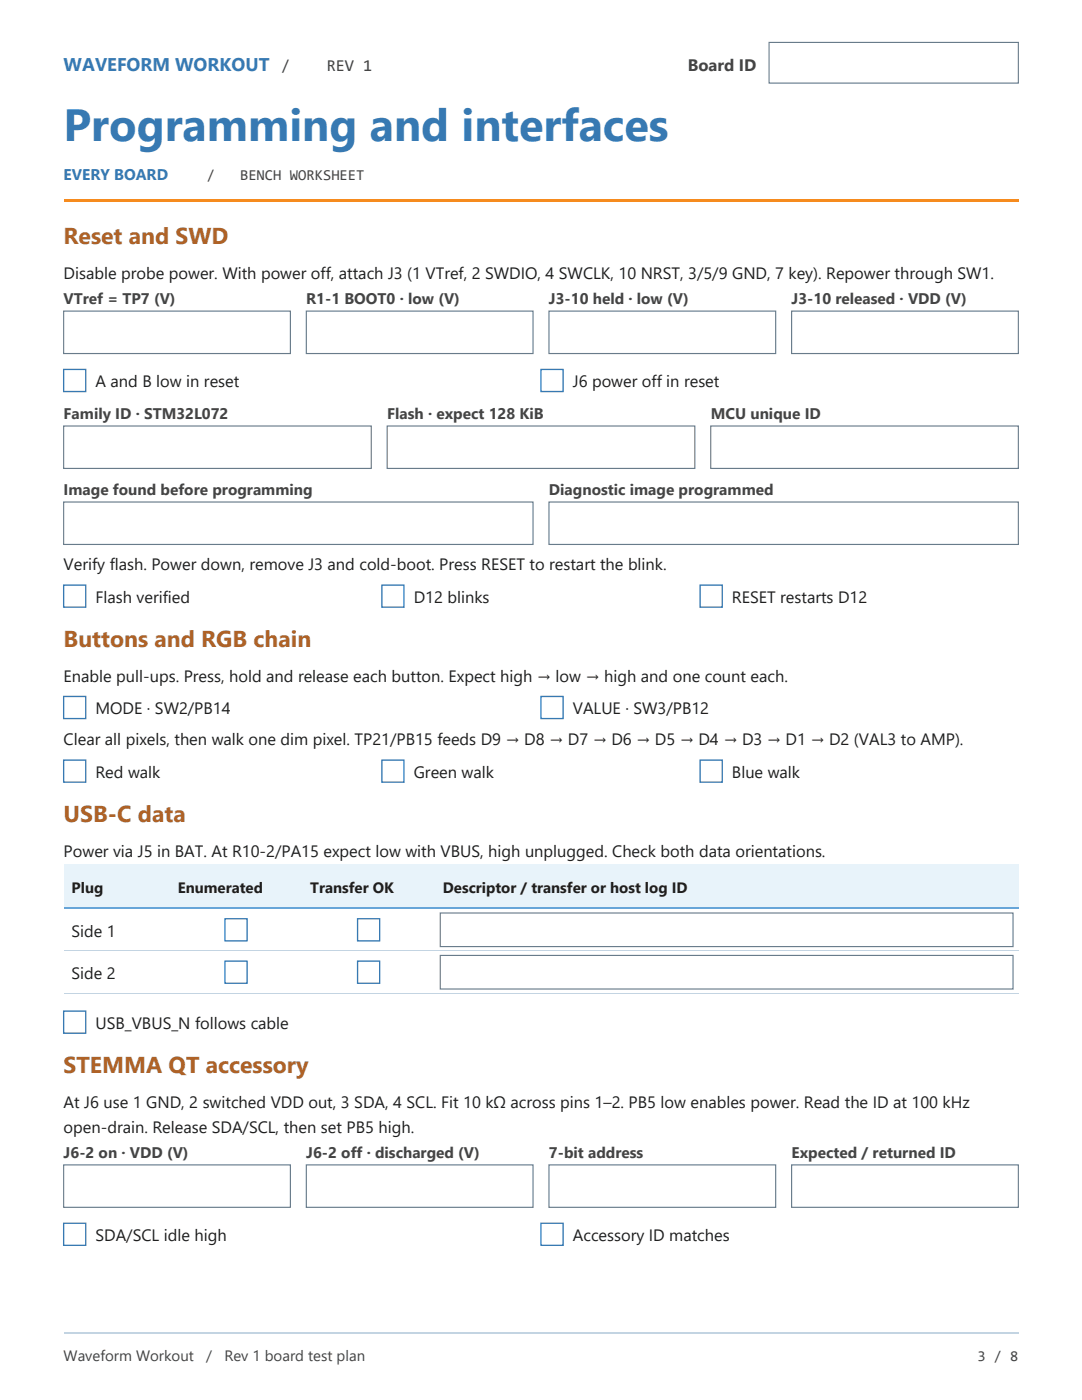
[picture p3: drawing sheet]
<svg xmlns="http://www.w3.org/2000/svg" width="216mm" height="279mm" viewBox="0 0 216 279" stroke-linecap="round" stroke-linejoin="round" font-family="sans-serif">
<defs><g id="words">
<text font-size="9" fill="#3779b2" x="12.7" y="28.2">Programming and interfaces</text>
<g font-size="4.6" fill="#ae6227">
<text x="12.7" y="48.7">Reset and SWD</text>
<text x="12.7" y="129.1">Buttons and RGB chain</text>
<text x="12.7" y="164">USB-C data</text>
<text x="12.7" y="214.1">STEMMA QT accessory</text>
</g>
<text font-size="3.7" fill="#3779b2" x="12.7" y="14.1">WAVEFORM WORKOUT /</text>
<g font-size="3.3" fill="#444">
<text x="65.2" y="14.1">REV 1</text>
<text x="137.2" y="14.1">Board ID</text>
</g>
<g font-size="3.3" fill="#1e1e1e">
<text x="12.7" y="55.6">Disable probe power. With power off, attach J3 (1 VTref, 2 SWDIO, 4 SWCLK, 10 NRST, 3/5/9 GND, 7 key). Repower through SW1.</text>
<text x="19" y="77.3">A and B low in reset</text>
<text x="114.3" y="77.3">J6 power off in reset</text>
<text x="12.7" y="113.8">Verify flash. Power down, remove J3 and cold-boot. Press RESET to restart the blink.</text>
<text x="19" y="120.4">Flash verified</text>
<text x="82.5" y="120.4">D12 blinks</text>
<text x="146" y="120.4">RESET restarts D12</text>
<text x="12.7" y="136.1">Enable pull-ups. Press, hold and release each button. Expect high → low → high and one count each.</text>
<text x="19" y="142.6">MODE · SW2/PB14</text>
<text x="114.3" y="142.6">VALUE · SW3/PB12</text>
<text x="12.7" y="148.8">Clear all pixels, then walk one dim pixel. TP21/PB15 feeds D9 → D8 → D7 → D6 → D5 → D4 → D3 → D1 → D2 (VAL3 to AMP).</text>
<text x="19" y="155.3">Red walk</text>
<text x="82.5" y="155.3">Green walk</text>
<text x="146" y="155.3">Blue walk</text>
<text x="12.7" y="171">Power via J5 in BAT. At R10-2/PA15 expect low with VBUS, high unplugged. Check both data orientations.</text>
<text x="14.3" y="187">Side 1</text>
<text x="14.3" y="195.4">Side 2</text>
<text x="19" y="205.4">USB_VBUS_N follows cable</text>
<text x="12.7" y="221.1">At J6 use 1 GND, 2 switched VDD out, 3 SDA, 4 SCL. Fit 10 kΩ across pins 1–2. PB5 low enables power. Read the ID at 100 kHz</text>
<text x="12.7" y="226">open-drain. Release SDA/SCL, then set PB5 high.</text>
<text x="19" y="247.7">SDA/SCL idle high</text>
<text x="114.3" y="247.7">Accessory ID matches</text>
</g>
<text font-size="3.1" fill="#3779b2" x="12.7" y="36">EVERY BOARD</text>
<g font-size="3.1" fill="#444">
<text x="12.7" y="60.7">VTref = TP7 (V)</text>
<text x="61.1" y="60.7">R1-1 BOOT0 · low (V)</text>
<text x="109.5" y="60.7">J3-10 held · low (V)</text>
<text x="158" y="60.7">J3-10 released · VDD (V)</text>
<text x="12.7" y="83.6">Family ID · STM32L072</text>
<text x="77.3" y="83.6">Flash · expect 128 KiB</text>
<text x="141.8" y="83.6">MCU unique ID</text>
<text x="12.7" y="98.8">Image found before programming</text>
<text x="109.5" y="98.8">Diagnostic image programmed</text>
<text x="12.7" y="231.1">J6-2 on · VDD (V)</text>
<text x="61.1" y="231.1">J6-2 off · discharged (V)</text>
<text x="109.5" y="231.1">7-bit address</text>
<text x="158" y="231.1">Expected / returned ID</text>
</g>
<g font-size="3" fill="#444">
<text x="41.3" y="36">/</text>
<text x="47.9" y="36">BENCH WORKSHEET</text>
<text x="12.7" y="271.6">Waveform Workout</text>
<text x="41.2" y="271.6">/</text>
<text x="44.8" y="271.6">Rev 1 board test plan</text>
<text x="195.1" y="271.6">3 / 8</text>
</g>
<g font-size="3" fill="#1e1e1e">
<text x="14.3" y="178.2">Plug</text>
<text x="35.5" y="178.2">Enumerated</text>
<text x="61.9" y="178.2">Transfer OK</text>
<text x="88.4" y="178.2">Descriptor / transfer or host log ID</text>
</g>
</g></defs>
<path d="M153.5 8.5h49.7v8.1h-49.7z" fill-rule="evenodd" fill="#fff" stroke="#687b8a" stroke-width=".23"/>
<path d="M12.7 39.9h190.5v.4h-190.5z" fill-rule="evenodd" fill="#f68b1e"/>
<g fill="#fff" stroke="#687b8a" stroke-width=".23">
<path d="M12.7 62.1h45.2v8.5h-45.2z" fill-rule="evenodd"/>
<path d="M61.1 62.1h45.3v8.5h-45.3z" fill-rule="evenodd"/>
<path d="M109.5 62.1h45.3v8.5h-45.3z" fill-rule="evenodd"/>
<path d="M158 62.1h45.2v8.5h-45.2z" fill-rule="evenodd"/>
<path d="M12.7 85h61.4v8.5h-61.4z" fill-rule="evenodd"/>
<path d="M77.3 85h61.3v8.5h-61.3z" fill-rule="evenodd"/>
<path d="M141.8 85h61.4v8.5h-61.4z" fill-rule="evenodd"/>
<path d="M12.7 100.2h93.7v8.5h-93.7z" fill-rule="evenodd"/>
<path d="M109.5 100.2h93.7v8.5h-93.7z" fill-rule="evenodd"/>
</g>
<g fill="#fff" stroke="#3779b2" stroke-width=".26">
<path d="M12.7 73.7h4.4v4.4h-4.4z" fill-rule="evenodd"/>
<path d="M107.9 73.7h4.5v4.4h-4.5z" fill-rule="evenodd"/>
<path d="M12.7 116.8h4.4v4.4h-4.4z" fill-rule="evenodd"/>
<path d="M76.2 116.8h4.4v4.4h-4.4z" fill-rule="evenodd"/>
<path d="M139.7 116.8h4.4v4.4h-4.4z" fill-rule="evenodd"/>
<path d="M12.7 139h4.4v4.4h-4.4z" fill-rule="evenodd"/>
<path d="M107.9 139h4.5v4.4h-4.5z" fill-rule="evenodd"/>
<path d="M12.7 151.7h4.4v4.4h-4.4z" fill-rule="evenodd"/>
<path d="M76.2 151.7h4.4v4.4h-4.4z" fill-rule="evenodd"/>
<path d="M139.7 151.7h4.4v4.4h-4.4z" fill-rule="evenodd"/>
</g>
<path d="M12.7 172.5h190.5v8.8h-190.5z" fill-rule="evenodd" fill="#e8f3fa"/>
<path d="M12.7 181.2h190.5" fill="none" stroke="#66a5d9" stroke-width=".25"/>
<g fill="#fff" stroke="#3779b2" stroke-width=".26">
<path d="M44.9 183.4h4.4v4.4h-4.4z" fill-rule="evenodd"/>
<path d="M71.3 183.4h4.5v4.4h-4.5z" fill-rule="evenodd"/>
</g>
<path d="M87.8 182.2h114.3v6.7h-114.3z" fill-rule="evenodd" fill="#fff" stroke="#687b8a" stroke-width=".23"/>
<path d="M12.7 189.8h190.5" fill="none" stroke="#c3d4e2" stroke-width=".2"/>
<g fill="#fff" stroke="#3779b2" stroke-width=".26">
<path d="M44.9 191.8h4.4v4.4h-4.4z" fill-rule="evenodd"/>
<path d="M71.3 191.8h4.5v4.4h-4.5z" fill-rule="evenodd"/>
</g>
<path d="M87.8 190.7h114.3v6.7h-114.3z" fill-rule="evenodd" fill="#fff" stroke="#687b8a" stroke-width=".23"/>
<path d="M12.7 198.2h190.5" fill="none" stroke="#c3d4e2" stroke-width=".2"/>
<g fill="#fff" stroke="#3779b2" stroke-width=".26">
<path d="M12.7 201.8h4.4v4.4h-4.4z" fill-rule="evenodd"/>
<path d="M12.7 244.1h4.4v4.4h-4.4z" fill-rule="evenodd"/>
<path d="M107.9 244.1h4.5v4.4h-4.5z" fill-rule="evenodd"/>
</g>
<g fill="#fff" stroke="#687b8a" stroke-width=".23">
<path d="M12.7 232.5h45.2v8.4h-45.2z" fill-rule="evenodd"/>
<path d="M61.1 232.5h45.3v8.4h-45.3z" fill-rule="evenodd"/>
<path d="M109.5 232.5h45.3v8.4h-45.3z" fill-rule="evenodd"/>
<path d="M158 232.5h45.2v8.4h-45.2z" fill-rule="evenodd"/>
</g>
<path d="M12.7 266.1h190.5" fill="none" stroke="#c3d4e2" stroke-width=".23"/>
<use href="#words"/>
</svg>
